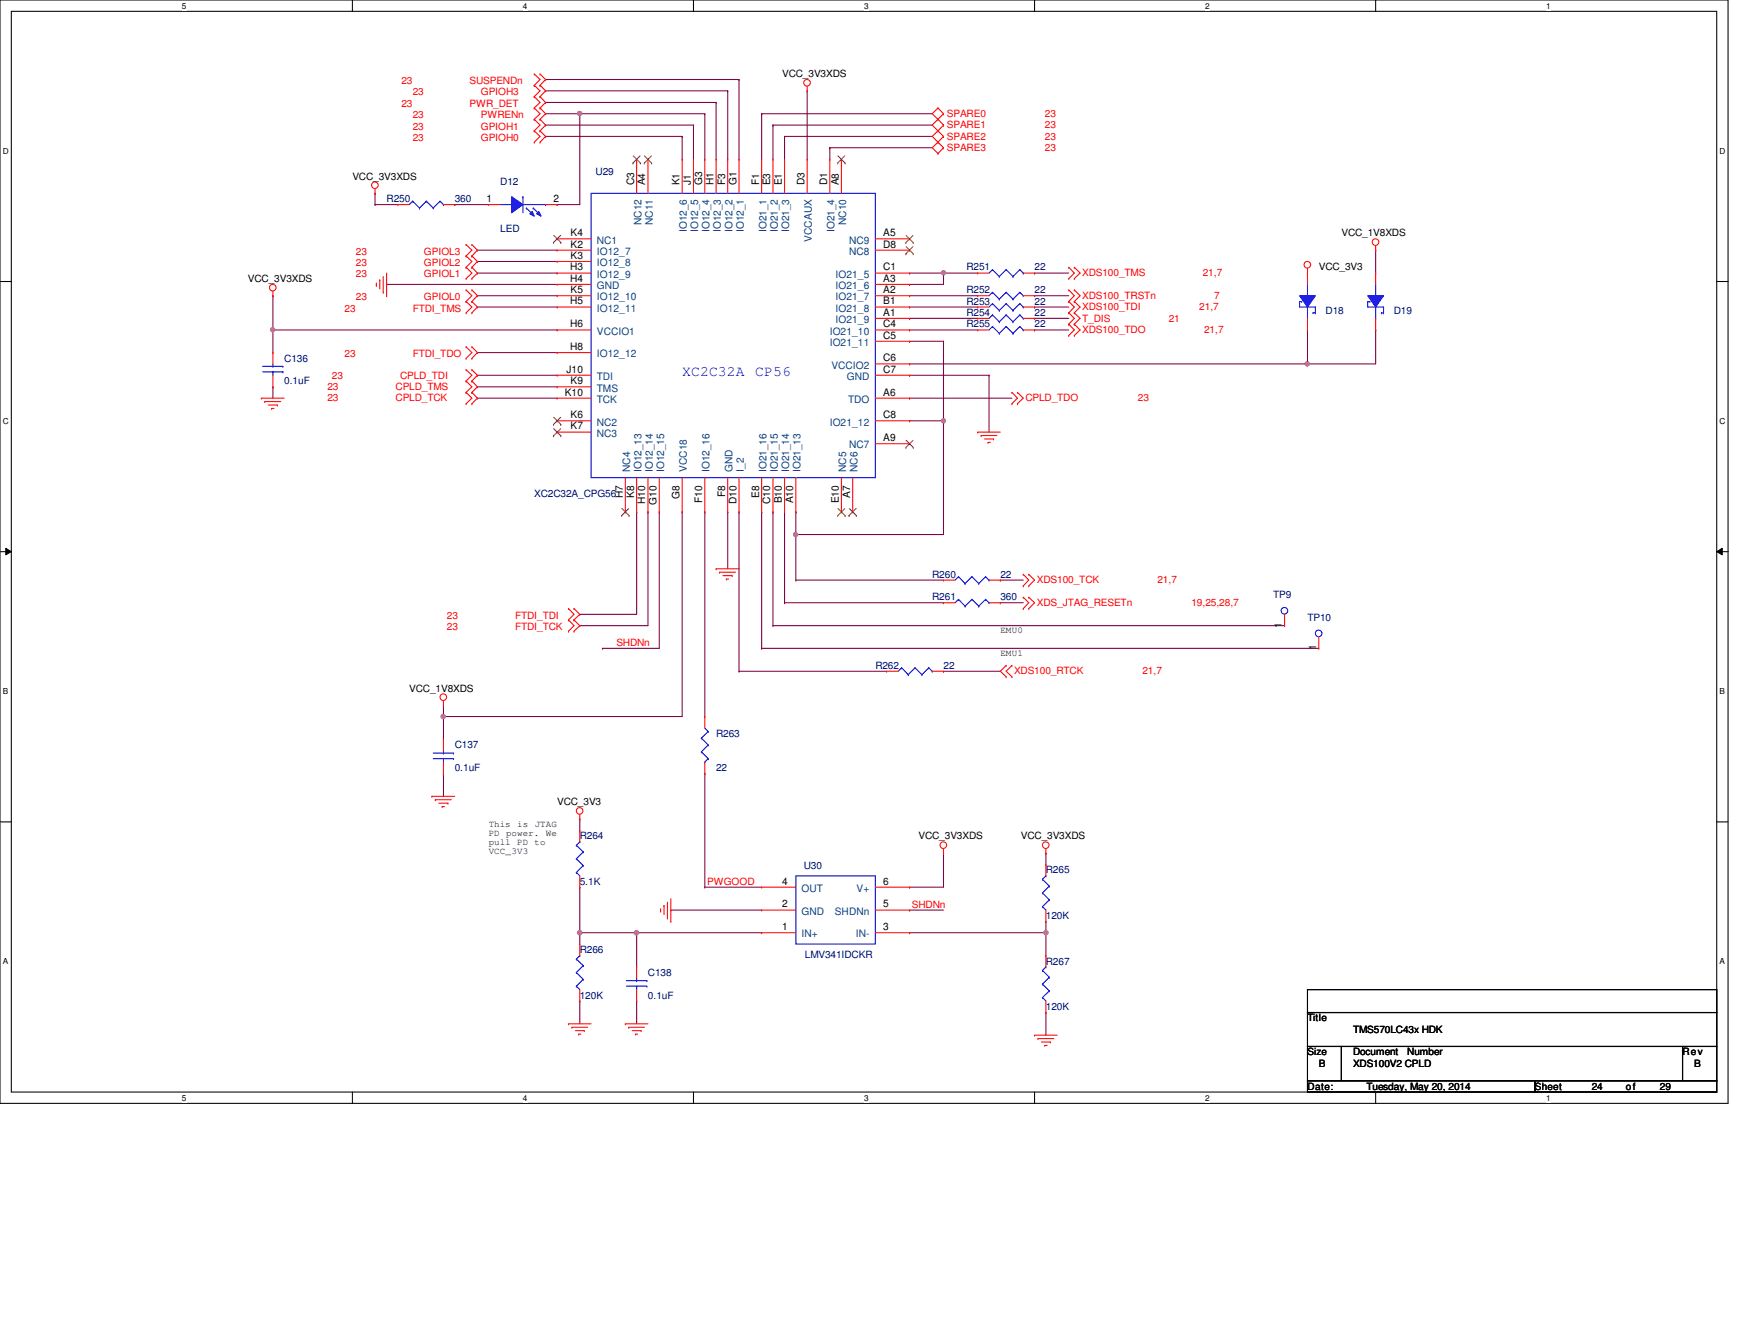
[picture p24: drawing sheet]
<svg xmlns="http://www.w3.org/2000/svg" width="279mm" height="216mm" viewBox="0 0 279 216" stroke-linecap="round" stroke-linejoin="round" font-family="sans-serif">
<defs><g id="words">
<g font-size="2.4" fill="#00f">
<text x="109.7" y="60.4">XC2C32A</text>
<text x="121.5" y="60.4">CP56</text>
</g>
<g font-size="1.7">
<text x="102" y="29.8" transform="rotate(-90 102 29.8)">C3</text>
<text x="103.8" y="29.8" transform="rotate(-90 103.8 29.8)">A4</text>
<text x="109.3" y="29.8" transform="rotate(-90 109.3 29.8)">K1</text>
<text x="111.1" y="29.8" transform="rotate(-90 111.1 29.8)">J1</text>
<text x="112.9" y="29.8" transform="rotate(-90 112.9 29.8)">G3</text>
<text x="114.8" y="29.8" transform="rotate(-90 114.8 29.8)">H1</text>
<text x="116.6" y="29.8" transform="rotate(-90 116.6 29.8)">F3</text>
<text x="118.4" y="29.8" transform="rotate(-90 118.4 29.8)">G1</text>
<text x="122.1" y="29.8" transform="rotate(-90 122.1 29.8)">F1</text>
<text x="123.9" y="29.8" transform="rotate(-90 123.9 29.8)">E3</text>
<text x="125.8" y="29.8" transform="rotate(-90 125.8 29.8)">E1</text>
<text x="129.4" y="29.8" transform="rotate(-90 129.4 29.8)">D3</text>
<text x="133.1" y="29.8" transform="rotate(-90 133.1 29.8)">D1</text>
<text x="134.9" y="29.8" transform="rotate(-90 134.9 29.8)">A8</text>
<text x="78.3" y="32.5">1</text>
<text x="89" y="32.5">2</text>
<text x="91.8" y="38">K4</text>
<text x="91.8" y="41.6">K3</text>
<text x="91.8" y="39.8">K2</text>
<text x="142.1" y="38">A5</text>
<text x="142.1" y="39.8">D8</text>
<text x="91.7" y="45.3">H4</text>
<text x="91.7" y="43.5">H3</text>
<text x="91.8" y="47.1">K5</text>
<text x="142.1" y="43.5">C1</text>
<text x="142.1" y="45.3">A3</text>
<text x="142.1" y="47.1">A2</text>
<text x="91.7" y="52.6">H6</text>
<text x="91.7" y="48.9">H5</text>
<text x="142.1" y="48.9">B1</text>
<text x="142.1" y="50.8">A1</text>
<text x="142.1" y="52.6">C4</text>
<text x="91.1" y="59.9">J10</text>
<text x="91.7" y="56.3">H8</text>
<text x="142.1" y="54.4">C5</text>
<text x="142.1" y="58.1">C6</text>
<text x="142.1" y="59.9">C7</text>
<text x="90.8" y="63.6">K10</text>
<text x="91.8" y="61.8">K9</text>
<text x="142.1" y="63.6">A6</text>
<text x="91.8" y="69">K7</text>
<text x="91.8" y="67.2">K6</text>
<text x="142.1" y="70.9">A9</text>
<text x="142.1" y="67.2">C8</text>
<text x="100.2" y="80.1" transform="rotate(-90 100.2 80.1)">H7</text>
<text x="102" y="80.1" transform="rotate(-90 102 80.1)">K8</text>
<text x="103.8" y="81" transform="rotate(-90 103.8 81)">H10</text>
<text x="105.6" y="81.1" transform="rotate(-90 105.6 81.1)">G10</text>
<text x="109.3" y="80.2" transform="rotate(-90 109.3 80.2)">G8</text>
<text x="112.9" y="80.9" transform="rotate(-90 112.9 80.9)">F10</text>
<text x="116.6" y="80" transform="rotate(-90 116.6 80)">F8</text>
<text x="118.4" y="81" transform="rotate(-90 118.4 81)">D10</text>
<text x="122.1" y="80.1" transform="rotate(-90 122.1 80.1)">E8</text>
<text x="123.9" y="81" transform="rotate(-90 123.9 81)">C10</text>
<text x="125.8" y="80.9" transform="rotate(-90 125.8 80.9)">B10</text>
<text x="127.6" y="80.9" transform="rotate(-90 127.6 80.9)">A10</text>
<text x="134.9" y="80.9" transform="rotate(-90 134.9 80.9)">E10</text>
<text x="136.7" y="80.1" transform="rotate(-90 136.7 80.1)">A7</text>
<text x="206.2" y="100.9" transform="rotate(-90 206.2 100.9)">1</text>
<text x="211.7" y="104.6" transform="rotate(-90 211.7 104.6)">1</text>
<text x="125.8" y="142.2">4</text>
<text x="142.1" y="142.2">6</text>
<text x="125.8" y="149.5">1</text>
<text x="125.8" y="145.9">2</text>
<text x="142.1" y="149.5">3</text>
<text x="142.1" y="145.9">5</text>
</g>
<g font-size="1.7" fill="#004080">
<text x="96" y="39.2">NC1</text>
<text x="96" y="41">IO12_7</text>
<text x="103.2" y="36.2" transform="rotate(-90 103.2 36.2)">NC12</text>
<text x="105" y="36.2" transform="rotate(-90 105 36.2)">NC11</text>
<text x="110.5" y="37.3" transform="rotate(-90 110.5 37.3)">IO12_6</text>
<text x="112.3" y="37.3" transform="rotate(-90 112.3 37.3)">IO12_5</text>
<text x="114.1" y="37.3" transform="rotate(-90 114.1 37.3)">IO12_4</text>
<text x="116" y="37.3" transform="rotate(-90 116 37.3)">IO12_3</text>
<text x="117.8" y="37.3" transform="rotate(-90 117.8 37.3)">IO12_2</text>
<text x="119.6" y="37.3" transform="rotate(-90 119.6 37.3)">IO12_1</text>
<text x="123.3" y="37.3" transform="rotate(-90 123.3 37.3)">IO21_1</text>
<text x="125.1" y="37.3" transform="rotate(-90 125.1 37.3)">IO21_2</text>
<text x="127" y="37.3" transform="rotate(-90 127 37.3)">IO21_3</text>
<text x="130.6" y="38.9" transform="rotate(-90 130.6 38.9)">VCCAUX</text>
<text x="134.2" y="37.3" transform="rotate(-90 134.2 37.3)">IO21_4</text>
<text x="136.1" y="36.2" transform="rotate(-90 136.1 36.2)">NC10</text>
<text x="136.6" y="39.2">NC9</text>
<text x="136.6" y="41">NC8</text>
<text x="96" y="46.5">GND</text>
<text x="96" y="44.7">IO12_9</text>
<text x="96" y="42.8">IO12_8</text>
<text x="134.4" y="44.7">IO21_5</text>
<text x="134.4" y="46.5">IO21_6</text>
<text x="96" y="53.8">VCCIO1</text>
<text x="96" y="50.1">IO12_11</text>
<text x="96" y="48.3">IO12_10</text>
<text x="133.5" y="53.8">IO21_10</text>
<text x="134.4" y="48.3">IO21_7</text>
<text x="134.4" y="50.1">IO21_8</text>
<text x="134.4" y="51.9">IO21_9</text>
<text x="96" y="57.4">IO12_12</text>
<text x="133.5" y="55.6">IO21_11</text>
<text x="133.7" y="59.3">VCCIO2</text>
<text x="96" y="64.8">TCK</text>
<text x="96" y="62.9">TMS</text>
<text x="96" y="61.1">TDI</text>
<text x="136.2" y="61.1">GND</text>
<text x="136.4" y="64.8">TDO</text>
<text x="96" y="70.2">NC3</text>
<text x="96" y="68.4">NC2</text>
<text x="133.5" y="68.4">IO21_12</text>
<text x="101.3" y="75.9" transform="rotate(-90 101.3 75.9)">NC4</text>
<text x="103.2" y="75.9" transform="rotate(-90 103.2 75.9)">IO12_13</text>
<text x="105" y="75.9" transform="rotate(-90 105 75.9)">IO12_14</text>
<text x="106.8" y="75.9" transform="rotate(-90 106.8 75.9)">IO12_15</text>
<text x="110.5" y="75.9" transform="rotate(-90 110.5 75.9)">VCC18</text>
<text x="114.1" y="75.9" transform="rotate(-90 114.1 75.9)">IO12_16</text>
<text x="117.8" y="75.9" transform="rotate(-90 117.8 75.9)">GND</text>
<text x="119.6" y="75.9" transform="rotate(-90 119.6 75.9)">I_2</text>
<text x="123.3" y="75.9" transform="rotate(-90 123.3 75.9)">IO21_16</text>
<text x="125.1" y="75.9" transform="rotate(-90 125.1 75.9)">IO21_15</text>
<text x="127" y="75.9" transform="rotate(-90 127 75.9)">IO21_14</text>
<text x="128.8" y="75.9" transform="rotate(-90 128.8 75.9)">IO21_13</text>
<text x="136.1" y="75.9" transform="rotate(-90 136.1 75.9)">NC5</text>
<text x="136.6" y="72.1">NC7</text>
<text x="137.9" y="75.9" transform="rotate(-90 137.9 75.9)">NC6</text>
<text x="128.9" y="143.4">OUT</text>
<text x="137.8" y="143.4">V+</text>
<text x="128.9" y="147.1">GND</text>
<text x="134.3" y="147.1">SHDNn</text>
<text x="128.9" y="150.7">IN+</text>
<text x="137.7" y="150.7">IN-</text>
</g>
<g font-size="1.6" fill="#f00">
<text x="64.6" y="17.1">23</text>
<text x="64.6" y="13.5">23</text>
<text x="66.4" y="15.3">23</text>
<text x="75.5" y="17.1">PWR_DET</text>
<text x="75.5" y="13.5">SUSPENDn</text>
<text x="77.3" y="15.3">GPIOH3</text>
<text x="66.4" y="20.8">23</text>
<text x="66.4" y="19">23</text>
<text x="66.4" y="22.6">23</text>
<text x="77.3" y="20.8">GPIOH1</text>
<text x="77.3" y="19">PWRENn</text>
<text x="77.3" y="22.6">GPIOH0</text>
<text x="152.3" y="18.8">SPARE0</text>
<text x="152.3" y="22.5">SPARE2</text>
<text x="152.3" y="20.6">SPARE1</text>
<text x="168.1" y="18.8">23</text>
<text x="168.1" y="22.5">23</text>
<text x="168.1" y="20.6">23</text>
<text x="152.3" y="24.3">SPARE3</text>
<text x="168.1" y="24.3">23</text>
<text x="57.2" y="40.9">23</text>
<text x="68.2" y="40.9">GPIOL3</text>
<text x="57.2" y="44.6">23</text>
<text x="57.2" y="42.8">23</text>
<text x="68.2" y="44.6">GPIOL1</text>
<text x="68.2" y="42.8">GPIOL2</text>
<text x="174.1" y="44.4">XDS100_TMS</text>
<text x="193.5" y="44.4">21,7</text>
<text x="55.4" y="50.1">23</text>
<text x="57.2" y="48.3">23</text>
<text x="66.4" y="50.1">FTDI_TMS</text>
<text x="68.2" y="48.3">GPIOL0</text>
<text x="174.1" y="53.6">XDS100_TDO</text>
<text x="174.1" y="48">XDS100_TRSTn</text>
<text x="174.1" y="51.7">T_DIS</text>
<text x="174.1" y="49.9">XDS100_TDI</text>
<text x="188" y="51.7">21</text>
<text x="192.9" y="49.9">21,7</text>
<text x="193.7" y="53.6">21,7</text>
<text x="195.3" y="48">7</text>
<text x="55.4" y="57.4">23</text>
<text x="66.4" y="57.4">FTDI_TDO</text>
<text x="52.7" y="62.7">23</text>
<text x="52.7" y="64.5">23</text>
<text x="53.4" y="60.9">23</text>
<text x="63.6" y="62.7">CPLD_TMS</text>
<text x="63.6" y="64.5">CPLD_TCK</text>
<text x="64.3" y="60.9">CPLD_TDI</text>
<text x="164.9" y="64.5">CPLD_TDO</text>
<text x="183" y="64.5">23</text>
<text x="166.8" y="93.8">XDS100_TCK</text>
<text x="186.2" y="93.8">21,7</text>
<text x="71.9" y="101.3">23</text>
<text x="71.9" y="99.4">23</text>
<text x="82.8" y="101.3">FTDI_TCK</text>
<text x="82.8" y="99.4">FTDI_TDI</text>
<text x="166.8" y="97.5">XDS_JTAG_RESETn</text>
<text x="191.6" y="97.5">19,25,28,7</text>
<text x="99.1" y="103.8">SHDNn</text>
<text x="163.1" y="108.4">XDS100_RTCK</text>
<text x="183.8" y="108.4">21,7</text>
<text x="113.7" y="142.2">PWGOOD</text>
<text x="146.7" y="145.9">SHDNn</text>
</g>
<g font-size="1.6">
<text x="125.8" y="12.4">VCC_3V3XDS</text>
<text x="56.7" y="28.9">VCC_3V3XDS</text>
<text x="215.8" y="38">VCC_1V8XDS</text>
<text x="39.9" y="45.3">VCC_3V3XDS</text>
<text x="212.1" y="43.5">VCC_3V3</text>
<text x="65.8" y="111.2">VCC_1V8XDS</text>
<text x="89.6" y="129.5">VCC_3V3</text>
<text x="147.7" y="134.9">VCC_3V3XDS</text>
<text x="164.2" y="134.9">VCC_3V3XDS</text>
<text x="210.3" y="164.2">Title</text>
<text x="217.6" y="166">TMS570LC43x HDK</text>
<text x="210.3" y="169.7">Size</text>
<text x="212.1" y="171.5">B</text>
<text x="217.6" y="169.7">Document</text>
<text x="217.6" y="171.5">XDS100V2 CPLD</text>
<text x="226.4" y="169.7">Number</text>
<text x="270.6" y="169.7">Rev</text>
<text x="272.5" y="171.5">B</text>
<text x="210.3" y="175.2">Date:</text>
<text x="219.8" y="175.2">Tuesday, May 20, 2014</text>
<text x="246.9" y="175.2">Sheet</text>
<text x="256" y="175.2">24</text>
<text x="261.5" y="175.2">of</text>
<text x="267" y="175.2">29</text>
</g>
<g font-size="1.6" fill="#000080">
<text x="80.5" y="29.8">D12</text>
<text x="95.8" y="28.2">U29</text>
<text x="62.2" y="32.5">R250</text>
<text x="73.2" y="32.5">360</text>
<text x="80.5" y="37.3">LED</text>
<text x="155.4" y="43.5">R251</text>
<text x="155.4" y="47.2">R252</text>
<text x="166.4" y="43.5">22</text>
<text x="166.4" y="47.2">22</text>
<text x="155.4" y="49">R253</text>
<text x="155.4" y="50.8">R254</text>
<text x="155.4" y="52.6">R255</text>
<text x="166.4" y="49">22</text>
<text x="166.4" y="50.8">22</text>
<text x="166.4" y="52.6">22</text>
<text x="213.2" y="50.5">D18</text>
<text x="224.2" y="50.5">D19</text>
<text x="45.7" y="58.1">C136</text>
<text x="45.7" y="61.8">0.1uF</text>
<text x="85.9" y="79.9">XC2C32A_CPG56</text>
<text x="149.9" y="92.9">R260</text>
<text x="160.9" y="92.9">22</text>
<text x="149.9" y="96.5">R261</text>
<text x="160.9" y="96.5">360</text>
<text x="204.8" y="96.2">TP9</text>
<text x="210.3" y="99.8">TP10</text>
<text x="140.8" y="107.5">R262</text>
<text x="151.8" y="107.5">22</text>
<text x="115.2" y="118.5">R263</text>
<text x="73.2" y="120.3">C137</text>
<text x="73.2" y="124">0.1uF</text>
<text x="115.2" y="124">22</text>
<text x="93.3" y="134.9">R264</text>
<text x="93.3" y="142.2">5.1K</text>
<text x="129.3" y="139.7">U30</text>
<text x="168.2" y="140.4">R265</text>
<text x="168.2" y="147.7">120K</text>
<text x="93.3" y="153.2">R266</text>
<text x="129.5" y="154">LMV341IDCKR</text>
<text x="168.2" y="155.1">R267</text>
<text x="93.3" y="160.5">120K</text>
<text x="104.2" y="156.9">C138</text>
<text x="104.2" y="160.5">0.1uF</text>
<text x="168.2" y="162.3">120K</text>
</g>
<g font-size="1.5">
<text x="160.9" y="101.8">EMU0</text>
<text x="160.9" y="105.5">EMU1</text>
<text x="78.6" y="132.9">This is</text>
<text x="78.6" y="134.4">PD power.</text>
<text x="78.6" y="135.8">pull PD to</text>
<text x="78.6" y="137.3">VCC_3V3</text>
<text x="86" y="132.9">JTAG</text>
<text x="87.8" y="134.4">We</text>
</g>
<g font-size="1.3">
<text x="29.3" y="1.4">5</text>
<text x="84.1" y="1.4">4</text>
<text x="139" y="1.4">3</text>
<text x="193.8" y="1.4">2</text>
<text x="248.7" y="1.4">1</text>
<text x=".5" y="24.7">D</text>
<text x="276.6" y="24.7">D</text>
<text x=".5" y="68.2">C</text>
<text x="276.6" y="68.2">C</text>
<text x=".5" y="111.6">B</text>
<text x="276.6" y="111.6">B</text>
<text x=".5" y="155">A</text>
<text x="276.6" y="155">A</text>
<text x="29.3" y="177">5</text>
<text x="84.1" y="177">4</text>
<text x="139" y="177">3</text>
<text x="193.8" y="177">2</text>
<text x="248.7" y="177">1</text>
</g>
</g></defs>
<path d="M0 0h278v177.4h-278zM1.8 1.8h274.3v173.8h-274.3z" fill="none" stroke="#000" stroke-width=".17"/>
<g fill="#fff">
<path d="M29.3 .2h.7v1.5h-.7z"/>
<path d="M29.3 175.8h.7v1.4h-.7z"/>
</g>
<path d="M56.7 0v1.8M56.7 175.6v1.8" fill="none" stroke="#000" stroke-width=".17"/>
<g fill="#fff">
<path d="M84.1 .2h.7v1.5h-.7z"/>
<path d="M84.1 175.8h.7v1.4h-.7z"/>
</g>
<path d="M111.5 0v1.8M111.5 175.6v1.8" fill="none" stroke="#000" stroke-width=".17"/>
<g fill="#fff">
<path d="M139 .2h.7v1.5h-.7z"/>
<path d="M139 175.8h.7v1.4h-.7z"/>
</g>
<path d="M166.4 0v1.8M166.4 175.6v1.8" fill="none" stroke="#000" stroke-width=".17"/>
<g fill="#fff">
<path d="M193.8 .2h.8v1.5h-.8z"/>
<path d="M193.8 175.8h.8v1.4h-.8z"/>
</g>
<path d="M221.3 0v1.8M221.3 175.6v1.8" fill="none" stroke="#000" stroke-width=".17"/>
<g fill="#fff">
<path d="M248.7 .2h.7v1.5h-.7z"/>
<path d="M248.7 175.8h.7v1.4h-.7z"/>
<path d="M.5 23.5h.9v1.5h-.9z"/>
<path d="M276.6 23.5h.9v1.5h-.9z"/>
<path d="M.5 67h.9v1.5h-.9z"/>
<path d="M276.6 67h.9v1.5h-.9z"/>
</g>
<path d="M0 45.3h1.8M276.1 45.3h1.9" fill="none" stroke="#000" stroke-width=".17"/>
<g fill="#fff">
<path d="M.5 110.4h.8v1.5h-.8z"/>
<path d="M276.6 110.4h.9v1.5h-.9z"/>
</g>
<path d="M0 88.7h1.8M276.1 88.7h1.9" fill="none" stroke="#000" stroke-width=".17"/>
<path d="M.9 88.1l.9 .6-.9 .5zM276.1 88.7l.9-.6v1.1z" fill="#000"/>
<path d="M.9 88.1l.9 .6-.9 .5zM276.1 88.7l.9-.6v1.1z" fill="none" stroke="#000" stroke-width=".16"/>
<g fill="#fff">
<path d="M.5 153.8h.8v1.5h-.8z"/>
<path d="M276.6 153.8h.8v1.5h-.8z"/>
</g>
<path d="M0 132.1h1.8M276.1 132.1h1.9" fill="none" stroke="#000" stroke-width=".17"/>
<g fill="none" stroke="#800040" stroke-width=".17">
<path d="M87.8 12.8h.1M87.8 14.6h.1M87.8 16.5h.1M87.8 12.8h31.1M87.8 14.6h29.3M87.8 16.5h27.4M93.3 18.3h.1M93.3 18.3h20.1M115.2 16.5h.1M115.2 16.5v9.1M117.1 14.6h.1M117.1 14.6v11"/>
<path d="M118.9 12.8h.1M118.9 12.8v12.8"/>
</g>
<circle cx="93.2" cy="18.2" r=".36" fill="#f0f"/>
<circle cx="93.2" cy="18.2" r=".36" fill="none" stroke="#f0f" stroke-width=".17"/>
<g fill="none" stroke="#800040" stroke-width=".17">
<path d="M93.3 18.3h.1M93.3 18.3v14.6M113.4 18.3h.1M113.4 18.3v7.3M122.5 18.3h.1M122.5 18.3v7.3M122.5 18.3h27.4M87.8 20.1h.1M87.8 21.9h.1M87.8 20.1h23.7M87.8 21.9h21.9M109.7 21.9h.1"/>
<path d="M109.7 21.9v3.7M111.5 20.1h.1M111.5 20.1v5.5M124.3 20.1h.1M124.3 20.1h25.6M124.3 20.1v5.5M126.2 21.9h.1M126.2 21.9h23.7M126.2 21.9v3.7M43.9 53h.1M43.9 53v3.7M146.3 54.9h.1"/>
<path d="M146.3 43.9h.1M146.3 47.5h.1M146.3 49.4h.1M146.3 51.2h.1M146.3 53h.1M146.3 45.7h.1M146.3 54.9h5.5M146.3 43.9h5.5M146.3 47.5h11M146.3 49.4h11M146.3 51.2h11M146.3 53h11"/>
<path d="M151.8 43.9h.1M151.8 43.9v1.8h-5.5M146.3 60.3h.1M146.3 60.3h12.8M93.3 98.8h.1M102.4 82.3h.1M102.4 82.3v16.5h-9.1M104.2 82.3h.1M104.2 82.3v18.3h-10.9M106 82.3h.1M106 82.3v21.9h-9.1M117.1 82.3h.1"/>
<path d="M117.1 82.3v9.1M118.9 82.3h.1M118.9 82.3v25.6M122.5 82.3h.1M122.5 82.3v21.9M124.3 82.3h.1M124.3 82.3v18.3M126.2 82.3h.1M126.2 96.9h.1M126.2 82.3v14.6M126.2 96.9h25.6M128 85.9h.1"/>
<path d="M128 85.9v7.4M93.3 100.6h.1M96.9 104.2h.1M118.9 107.9h.1M118.9 107.9h23.7M122.5 104.2h.1M122.5 104.2h89.6M124.3 100.6h.1M124.3 100.6h82.3"/>
</g>
<circle cx="43.9" cy="53" r=".34" fill="#f0f"/>
<circle cx="43.9" cy="53" r=".34" fill="none" stroke="#f0f" stroke-width=".17"/>
<path d="M60.3 31.1h.1M60.3 31.1v1.8M113.4 82.3h.1M113.4 82.3v32.9M71.3 115.2h.1M71.3 115.2v3.7M113.4 124.3h.1M113.4 124.3v18.3M93.3 142.6h.1M93.3 142.6v7.3" fill="none" stroke="#800040" stroke-width=".17"/>
<circle cx="93.2" cy="149.9" r=".36" fill="#f0f"/>
<circle cx="93.2" cy="149.9" r=".36" fill="none" stroke="#f0f" stroke-width=".17"/>
<path d="M71.3 115.2h.1M71.3 115.2h38.4" fill="none" stroke="#800040" stroke-width=".17"/>
<circle cx="71.3" cy="115.2" r=".34" fill="#f0f"/>
<circle cx="71.3" cy="115.2" r=".34" fill="none" stroke="#f0f" stroke-width=".17"/>
<g fill="none" stroke="#800040" stroke-width=".17">
<path d="M89.6 32.9h.1M89.6 32.9h3.7M109.7 82.3h.1M109.7 82.3v32.9M151.8 137.2h.1M151.8 137.2v5.4h-5.5M93.3 149.9h.1M93.3 149.9h29.2M102.4 149.9h.1M102.4 149.9v5.5M107.9 146.3h.1M107.9 146.3h14.6"/>
<path d="M113.4 142.6h.1M113.4 142.6h9.1M146.3 142.6h.1M146.3 146.3h.1M146.3 149.9h.1M146.3 149.9h21.9M146.3 146.3h5.5"/>
</g>
<circle cx="102.4" cy="149.9" r=".36" fill="#f0f"/>
<circle cx="102.4" cy="149.9" r=".36" fill="none" stroke="#f0f" stroke-width=".17"/>
<path d="M151.8 43.9h.1M151.8 43.9h5.5M166.4 43.9h.1M166.4 43.9h5.5M160.9 96.9h.1M160.9 93.3h.1M160.9 96.9h3.7M160.9 93.3h3.7M151.8 107.9h.1M151.8 107.9h9.1" fill="none" stroke="#800040" stroke-width=".17"/>
<circle cx="151.8" cy="43.9" r=".34" fill="#f0f"/>
<circle cx="151.8" cy="43.9" r=".34" fill="none" stroke="#f0f" stroke-width=".17"/>
<g fill="none" stroke="#800040" stroke-width=".17">
<path d="M60.3 32.9h.1M60.3 32.9h3.7M166.4 47.5h.1M166.4 49.4h.1M166.4 51.2h.1M166.4 53h.1M166.4 47.5h5.5M166.4 49.4h5.5M166.4 51.2h5.5M166.4 53h5.5M146.3 64h.1M146.3 64h16.5"/>
<path d="M168.2 137.2h.1M168.2 137.2v1.8M168.2 149.9h.1M168.2 149.9v3.7"/>
</g>
<circle cx="168.2" cy="149.9" r=".34" fill="#f0f"/>
<circle cx="168.2" cy="149.9" r=".34" fill="none" stroke="#f0f" stroke-width=".17"/>
<g fill="none" stroke="#800040" stroke-width=".17">
<path d="M73.2 32.9h.1M73.2 32.9h5.4M210.3 58.5h.1M210.3 58.5h11M43.9 62.2h.1M43.9 62.2v1.8M159.1 60.3h.1M159.1 60.3v9.2M71.3 124.3h.1M71.3 124.3v3.7M93.3 131.7h.1M93.3 131.7v1.8"/>
<path d="M93.3 149.9h.1M93.3 149.9v1.9M93.3 160.9h.1M93.3 160.9v3.7M102.4 160.9h.1M102.4 160.9v3.7M168.2 162.8h.1M168.2 162.8v3.6"/>
</g>
<circle cx="210.3" cy="58.5" r=".34" fill="#f0f"/>
<circle cx="210.3" cy="58.5" r=".34" fill="none" stroke="#f0f" stroke-width=".17"/>
<g fill="none" stroke="#800040" stroke-width=".17">
<path d="M87.8 18.3h.1M87.8 18.3h5.5M129.8 14.6h.1M129.8 14.6v11M133.5 23.7h.1M133.5 23.7v1.9M133.5 23.7h16.4M43.9 47.5h.1M43.9 53h.1M43.9 47.5v5.5M43.9 53h45.7M62.2 45.7h.1"/>
<path d="M62.2 45.7h27.4M76.8 56.7h.1M76.8 47.5h.1M76.8 49.4h.1M76.8 43.9h.1M76.8 40.2h.1M76.8 42h.1M76.8 56.7h12.8M76.8 47.5h12.8M76.8 49.4h12.8M76.8 43.9h12.8M76.8 40.2h12.8"/>
<path d="M76.8 42h12.8M146.3 58.5h.1M151.8 54.9h.1M151.8 54.9v12.7h-5.5M210.3 53h.1M210.3 53v5.5h-64M221.3 53h.1M221.3 40.2h.1M221.3 40.2v3.7M221.3 53v5.5M76.8 60.3h.1M76.8 62.2h.1"/>
<path d="M76.8 64h.1M76.8 60.3h12.8M76.8 62.2h12.8M76.8 64h12.8M146.3 67.6h.1M128 93.3h.1M128 85.9h.1M128 93.3h23.8M128 85.9h23.8M71.3 113.4h.1M71.3 113.4v1.8M168.2 148.1h.1"/>
<path d="M168.2 148.1v1.8"/>
</g>
<circle cx="128" cy="85.9" r=".34" fill="#f0f"/>
<circle cx="128" cy="85.9" r=".34" fill="none" stroke="#f0f" stroke-width=".17"/>
<path d="M151.8 67.6h.1M151.8 67.6v18.3" fill="none" stroke="#800040" stroke-width=".17"/>
<circle cx="151.8" cy="67.6" r=".34" fill="#f0f"/>
<circle cx="151.8" cy="67.6" r=".34" fill="none" stroke="#f0f" stroke-width=".17"/>
<path d="M128 82.3h.1M128 82.3v3.6" fill="none" stroke="#800040" stroke-width=".17"/>
<g fill="none" stroke="#f00" stroke-width=".17">
<path d="M85.9 15.5h.1M85.9 17.4h.1M85.9 19.2h.1M85.9 11.9h.1M85.9 13.7h.1M85.9 15.5l1 1-1 .9M85.9 19.2l1 .9-1 .9M85.9 17.4l1 .9-1 .9M85.9 11.9l1 .9-1 .9M85.9 13.7l1 .9-1 .9M86.9 15.5h.1M86.9 17.4h.1"/>
<path d="M86.9 19.2h.1M86.9 11.9h.1M86.9 13.7h.1M86.9 15.5l.9 1-.9 .9M86.9 19.2l.9 .9-.9 .9M86.9 17.4l.9 .9-.9 .9M86.9 11.9l.9 .9-.9 .9M86.9 13.7l.9 .9-.9 .9M129.8 14.6h.1M129.8 13.9v.7M150.9 17.4h.1M150.9 19.2h.1"/>
<path d="M150.9 17.4l-1 .9 1 .9M150.9 17.4l.9 .9M150.9 19.2l.9 .9M151.8 18.3h.1M151.8 18.3l-1.9 1.8 1.9 1.8M60.3 31.1h.1M60.3 30.4v.7M75 39.3h.1M75 39.3l.9 .9-.9 .9M75.9 39.3h.1M75.9 39.3l.9 .9-.9 .9M85.9 21h.1"/>
<path d="M85.9 22.9h.1M85.9 21l1 .9-1 1M86.9 21h.1M86.9 22.9h.1M86.9 21l.9 .9-.9 1M150.9 22.9h.1M150.9 24.7h.1M150.9 21h.1M150.9 22.9l-1 .8 1 1M150.9 21l-1 .9 1.9 1.8M151.8 23.7h.1M151.8 21.9h.1"/>
<path d="M151.8 20.1h.1M151.8 23.7l-.9 1M151.8 21.9l-.9 1M151.8 20.1l-.9 .9M221.3 39.5v.7M43.9 47.5h.1M43.9 46.8v.7M60.5 45.9h.1M60.5 45.5v.4M61.1 45h.1M61.1 45v1.4M61.6 47h.1"/>
<path d="M61.6 44.4v2.6M62.2 47.5h.1M62.2 43.9v3.6M75 46.6h.1M75 48.5h.1M75 59.4h.1M75 41.1h.1M75 50.3h.1M75 43h.1M75 44.8h.1M75 55.8h.1M75 57.6h.1"/>
<path d="M75 46.6l.9 .9-.9 1M75 59.4l.9 .9-.9 1M75 48.5l.9 .9-.9 .9M75 43l.9 .9-.9 .9M75 41.1l.9 .9-.9 1M75 55.8l.9 .9-.9 .9M75.9 46.6h.1M75.9 48.5h.1M75.9 59.4h.1M75.9 41.1h.1M75.9 50.3h.1M75.9 43h.1"/>
<path d="M75.9 44.8h.1M75.9 55.8h.1M75.9 57.6h.1M75.9 46.6l.9 .9-.9 1M75.9 59.4l.9 .9-.9 1M75.9 48.5l.9 .9-.9 .9M75.9 43l.9 .9-.9 .9M75.9 41.1l.9 .9-.9 1M75.9 55.8l.9 .9-.9 .9M171.9 44.8h.1M171.9 43h.1M171.9 53.9h.1"/>
<path d="M171.9 52.1h.1M171.9 48.5h.1M171.9 46.6h.1M171.9 50.3h.1M171.9 43l.9 .9-.9 .9M171.9 52.1l.9 .9-.9 .9M171.9 46.6l.9 .9-.9 1M171.9 50.3l.9 .9-.9 .9M171.9 48.5l.9 .9-.9 .9M172.8 44.8h.1M172.8 43h.1M172.8 53.9h.1"/>
<path d="M172.8 52.1h.1M172.8 48.5h.1M172.8 46.6h.1M172.8 50.3h.1M172.8 43l.9 .9-.9 .9M172.8 52.1l.9 .9-.9 .9M172.8 46.6l.9 .9-.9 1M172.8 50.3l.9 .9-.9 .9M172.8 48.5l.9 .9-.9 .9M210.3 43.9h.1M210.3 43.1v.8M221.3 40.2h.1"/>
<path d="M42 64h.1M42 64h3.7M42.6 64.6h.1M42.6 64.6h2.6M43.1 65.1h1.5M43.7 65.7h.1M43.7 65.7h.4M44.6 65.1h.1M75 61.3h.1M75 63.1h.1M75 64.9h.1M75 61.3l.9 .9-.9 .9"/>
<path d="M75 63.1l.9 .9-.9 .9M75.9 61.3h.1M75.9 63.1h.1M75.9 64.9h.1M75.9 61.3l.9 .9-.9 .9M75.9 63.1l.9 .9-.9 .9M157.3 69.5h.1M157.3 69.5h3.6M157.8 70h.1M157.8 70h2.6M158.4 70.6h1.4M158.9 71.1h.1"/>
<path d="M158.9 71.1h.4M159.8 70.6h.1M162.8 63.1h.1M162.8 64.9h.1M162.8 63.1l.9 .9-.9 .9M163.7 63.1h.1M163.7 64.9h.1M163.7 63.1l.9 .9-.9 .9M91.4 99.7h.1M91.4 97.8h.1M91.4 99.7l.9 .9-.9 .9M91.4 97.8l.9 1-.9 .9"/>
<path d="M92.3 99.7h.1M92.3 97.8h.1M92.3 99.7l1 .9-1 .9M92.3 97.8l1 1-1 .9M115.2 91.4h.1M115.2 91.4h3.7M115.7 92h.1M115.7 92h2.6M116.3 92.5h1.5M116.8 93.1h.1M116.8 93.1h.4M117.8 92.5h.1"/>
<path d="M164.6 97.8h.1M164.6 96h.1M164.6 94.2h.1M164.6 92.3h.1M164.6 96l.9 .9-.9 .9M164.6 92.3l.9 1-.9 .9M165.5 97.8h.1M165.5 96h.1M165.5 94.2h.1M165.5 92.3h.1M165.5 96l.9 .9-.9 .9M165.5 92.3l.9 1-.9 .9"/>
<path d="M71.3 113.4h.1M71.3 112.6v.8M91.4 101.5h.1M92.3 101.5h.1M161.8 107h.1M161.8 108.8h.1M161.8 107l-.9 .9 .9 .9M162.8 107h.1M162.8 108.8h.1M162.8 107l-1 .9 1 .9M69.5 128h.1M69.5 128h3.7"/>
<path d="M70 128.6h.1M70 128.6h2.6M70.6 129.1h1.5M71.1 129.7h.1M71.1 129.7h.4M72.1 129.1h.1M93.3 131.7h.1M93.3 130.9v.8M151.8 137.2h.1M151.8 136.4v.8M168.2 137.2h.1M168.2 136.4v.8"/>
<path d="M106.3 146.5h.1M106.3 146.1v.4M106.8 145.6h.1M106.8 145.6v1.4M107.4 147.6h.1M107.4 145v2.6M107.9 148.1h.1M107.9 144.5v3.6M91.4 164.6h.1M91.4 164.6h3.7M92 165.1h.1M92 165.1h2.5"/>
<path d="M92.5 165.7h1.5M93.1 166.2h.1M93.1 166.2h.3M94 165.7h.1M100.6 164.6h.1M100.6 164.6h3.6M101.1 165.1h.1M101.1 165.1h2.6M101.7 165.7h1.4M102.2 166.2h.1M102.2 166.2h.4M103.1 165.7h.1"/>
<path d="M166.4 166.4h.1M166.4 166.4h3.7M167 167h.1M167 167h2.5M167.5 167.5h1.5M168.1 168.1h.1M168.1 168.1h.3M169 167.5h.1"/>
<circle cx="129.8" cy="13.3" r=".54"/>
<circle cx="60.3" cy="29.8" r=".54"/>
<circle cx="221.2" cy="38.9" r=".54"/>
<circle cx="43.9" cy="46.2" r=".54"/>
<circle cx="210.3" cy="42.6" r=".54"/>
<circle cx="71.3" cy="112.1" r=".54"/>
<circle cx="93.2" cy="130.4" r=".54"/>
<circle cx="151.7" cy="135.9" r=".54"/>
<circle cx="168.2" cy="135.9" r=".54"/>
</g>
<path d="M210.3 159.1h65.8v3.7h-65.8zM210.3 162.8h65.8v5.4h-65.8zM210.3 168.2h5.5v5.5h-5.5zM210.3 173.7h36.6v1.9h-36.6zM215.8 168.2h54.8v5.5h-54.8zM246.9 173.7h29.2v1.9h-29.2zM270.6 168.2h5.5v5.5h-5.5z" fill="none" stroke="#000" stroke-width=".17"/>
<path d="M220 48.5h.1M220 48.5v.9h2.5M221.3 47.5h.1M221.3 51.2h.1M221.3 45.7v1.8M221.3 49.4v1.8M222.5 49.4h.1M222.5 50.3h.1M222.5 49.4v.9" fill="none" stroke="#00f" stroke-width=".17"/>
<path d="M220 47.5h2.5l-1.2 1.9z" fill-rule="evenodd" fill="#00f"/>
<g fill="none" stroke="#00f" stroke-width=".17">
<path d="M159.6 43.3h.1M159.6 43.3l-.5 .6M159.6 43.3l1.1 1.1M160.7 44.4h.1M161.8 43.3h.1M161.8 43.3l-1.1 1.1M161.8 43.3l1.1 1.1M162.9 44.4h.1M164 43.3h.1M164 43.3l-1.1 1.1M164 43.3l.6 .6M164.6 43.9h.1"/>
<path d="M209 48.5h.1M209 48.5v.9h2.6M210.3 47.5h.1M210.3 51.2h.1M210.3 45.7v1.8M210.3 49.4v1.8M211.6 49.4h.1M211.6 50.3h.1M211.6 49.4v.9M220 47.5h2.5l-1.2 1.9zM220 48.5h.3M220.3 48.5h.1"/>
<path d="M222.2 50.3h.1M222.2 50.3h.3M69.7 122h3.2M69.7 121.1h3.2M71.3 121.1h.1M71.3 122h.1M71.3 120.7v.4M71.3 122v.5M72.9 122h.1M72.9 121.1h.1M92.7 138h.1M92.7 135.9h.1"/>
<path d="M92.7 138l1.1 1.1M92.7 135.9l1.1 1M93.3 135.3h.1M93.3 135.3l-.6 .6M93.8 139.1h.1M93.8 136.9h.1M93.8 139.1l-1.1 1.2M93.8 136.9l-1.1 1.1M92.7 140.3h.1M92.7 140.3l.6 .5M100.8 158.5h3.3M100.8 157.6h3.3"/>
<path d="M102.4 157.6h.1M102.4 158.5h.1M102.4 157.3v.3M102.4 158.5v.6M104.1 158.5h.1M104.1 157.6h.1"/>
</g>
<g fill="none" stroke="#f00" stroke-width=".17">
<path d="M157.3 43.9h.1M157.3 43.9h1.8M164.6 43.9h1.8M166.4 43.9h.1M221.3 43.9h.1M221.3 53h.1M221.3 43.9v1.8M221.3 51.2v1.8M71.3 118.9h.1M71.3 118.9v1.8M71.3 124.3h.1M71.3 122.5v1.8"/>
<path d="M93.3 133.5h.1M93.3 133.5v1.8M93.3 142.6h.1M93.3 140.8v1.8M102.4 155.4h.1M102.4 155.4v1.9M102.4 159.1v1.8M102.4 160.9h.1"/>
</g>
<path d="M209 47.5h2.6l-1.3 1.9z" fill-rule="evenodd" fill="#00f"/>
<g fill="none" stroke="#00f" stroke-width=".17">
<path d="M80.5 32.9h1.8M82.3 32.9h.1M84.1 31.6h.1M84.1 31.6v2.6M84.1 32.9h3.7M87.8 32.9h.1M159.6 47h.1M159.6 48.8h.1M159.6 50.6h.1M159.6 52.5h.1M159.6 47l-.5 .5M159.6 47l1.1 1.1"/>
<path d="M159.6 48.8l-.5 .6M159.6 48.8l1.1 1.1M159.6 50.6l-.5 .6M159.6 50.6l1.1 1.1M159.6 52.5l-.5 .5M159.6 52.5l1.1 1.1M160.7 48.1h.1M160.7 49.9h.1M160.7 51.7h.1M160.7 53.6h.1M161.8 47h.1M161.8 48.8h.1"/>
<path d="M161.8 50.6h.1M161.8 52.5h.1M161.8 47l-1.1 1.1M161.8 47l1.1 1.1M161.8 48.8l-1.1 1.1M161.8 48.8l1.1 1.1M161.8 50.6l-1.1 1.1M161.8 50.6l1.1 1.1M161.8 52.5l-1.1 1.1M161.8 52.5l1.1 1.1M162.9 48.1h.1M162.9 49.9h.1"/>
<path d="M162.9 51.7h.1M162.9 53.6h.1M164 47h.1M164 48.8h.1M164 50.6h.1M164 52.5h.1M164 47l-1.1 1.1M164 47l.6 .5M164 48.8l-1.1 1.1M164 48.8l.6 .6M164 50.6l-1.1 1.1M164 50.6l.6 .6"/>
<path d="M164 52.5l-1.1 1.1M164 52.5l.6 .5M164.6 47.5h.1M164.6 49.4h.1M164.6 51.2h.1M164.6 53h.1M209 47.5h2.6l-1.3 1.9zM209 48.5h.4M209.4 48.5h.1M211.2 50.3h.1M211.2 50.3h.4M154.2 92.7h.1"/>
<path d="M154.2 92.7l-.6 .6M154.2 92.7l1 1.1M155.2 93.8h.1M156.3 92.7h.1M156.3 92.7l-1.1 1.1M156.3 92.7l1.1 1.1M157.4 93.8h.1M158.5 92.7h.1M158.5 92.7l-1.1 1.1M158.5 92.7l.6 .6M159.1 93.3h.1M112.8 118.7h.1"/>
<path d="M112.8 118.7l1.1 1.1M113.4 117.1l.5 .5M113.9 117.6h.1M113.9 119.8h.1M113.9 117.6l-1.1 1.1M113.9 119.8l-1.1 1.1M145 107.4h.1M145 107.4l-.5 .5M145 107.4l1.1 1.1M146.1 108.5h.1M147.2 107.4h.1M147.2 107.4l-1.1 1.1"/>
<path d="M147.2 107.4l1.1 1.1M148.3 108.5h.1M149.4 107.4h.1M149.4 107.4l-1.1 1.1M149.4 107.4l.5 .5M149.9 107.9h.1M112.8 120.9h.1M112.8 120.9l1.1 1.1M113.4 122.5h.1M113.9 122h.1M113.9 122l-.5 .5"/>
<circle cx="206.6" cy="98.2" r=".54"/>
</g>
<g fill="none" stroke="#f00" stroke-width=".17">
<path d="M157.3 47.5h.1M157.3 49.4h.1M157.3 51.2h.1M157.3 53h.1M157.3 47.5h1.8M157.3 49.4h1.8M157.3 51.2h1.8M157.3 53h1.8M164.6 47.5h1.8M164.6 49.4h1.8M164.6 51.2h1.8M164.6 53h1.8"/>
<path d="M166.4 47.5h.1M166.4 49.4h.1M166.4 51.2h.1M166.4 53h.1M210.3 43.9h.1M210.3 53h.1M210.3 43.9v1.8M210.3 51.2v1.8M151.8 93.3h.1M151.8 93.3h1.8M159.1 93.3h1.8M160.9 93.3h.1"/>
<path d="M206.6 98.8v1.8M113.4 115.2h.1M113.4 115.2v1.9M142.6 107.9h.1M142.6 107.9h1.9M149.9 107.9h1.9M151.8 107.9h.1M206.6 100.6h.1M113.4 124.3h.1M113.4 122.5v1.8"/>
</g>
<path d="M82.3 31.6l1.8 1.3-1.8 1.3z" fill-rule="evenodd" fill="#00f"/>
<path d="M82.3 31.6l1.8 1.3-1.8 1.3z" fill="none" stroke="#00f" stroke-width=".17"/>
<path d="M86.7 34l.3 .8-.7-.4z" fill-rule="evenodd" fill="#00f"/>
<path d="M86.7 34l.3 .8-.7-.4z" fill="none" stroke="#00f" stroke-width=".17"/>
<path d="M85.6 34l.3 .8-.7-.4z" fill-rule="evenodd" fill="#00f"/>
<g fill="none" stroke="#00f" stroke-width=".17">
<path d="M66.4 32.3h.1M66.4 32.3l-.6 .6M66.4 32.3l1.1 1.1M67.5 33.4h.1M68.6 32.3h.1M68.6 32.3l-1.1 1.1M68.6 32.3l1.1 1.1M69.7 33.4h.1M70.8 32.3h.1M70.8 32.3l-1.1 1.1M70.8 32.3l.5 .6M71.3 32.9h.1"/>
<path d="M84.7 33.4h.1M84.7 33.4l1.1 1.1M85.6 34l.3 .8-.7-.4zM85.8 33.4h.1M85.8 33.4l1.1 1.1M95.1 31.1h45.7v45.7h-45.7zM42.2 59.8h3.3M42.2 58.9h3.3M43.9 58.9h.1M43.9 59.8h.1M43.9 58.5v.4M43.9 59.8v.5"/>
<path d="M45.5 59.8h.1M45.5 58.9h.1M154.2 96.4h.1M154.2 96.4l-.6 .5M154.2 96.4l1 1.1M155.2 97.5h.1M156.3 96.4h.1M156.3 96.4l-1.1 1.1M156.3 96.4l1.1 1.1M157.4 97.5h.1M158.5 96.4h.1M158.5 96.4l-1.1 1.1"/>
<path d="M158.5 96.4l.6 .5M159.1 96.9h.1M92.7 158.5h.1M92.7 156.3h.1M92.7 154.2h.1M92.7 158.5l.6 .6M92.7 156.3l1.1 1.1M92.7 154.2l1.1 1M93.3 153.6h.1M93.3 153.6l-.6 .6M93.8 157.4h.1M93.8 155.2h.1"/>
<path d="M93.8 157.4l-1.1 1.1M93.8 155.2l-1.1 1.1M128 140.8h12.8v11h-12.8zM167.7 158.2h.1M167.7 156h.1M167.7 145.8h.1M167.7 143.6h.1M167.7 141.4h.1M167.7 158.2l1.1 1.1M167.7 156l1.1 1.1M167.7 145.8l.5 .5M167.7 143.6l1.1 1.1"/>
<path d="M167.7 141.4l1.1 1.1M168.2 155.4h.1M168.2 140.8h.1M168.2 155.4l-.5 .6M168.2 140.8l-.5 .6M168.8 159.3h.1M168.8 157.1h.1M168.8 144.7h.1M168.8 142.5h.1M168.8 159.3l-1.1 1.1M168.8 157.1l-1.1 1.1M168.8 144.7l-1.1 1.1"/>
<path d="M168.8 142.5l-1.1 1.1M167.7 160.4h.1M167.7 160.4l.5 .5"/>
<circle cx="212.1" cy="101.8" r=".54"/>
</g>
<g fill="none" stroke="#f00" stroke-width=".17">
<path d="M64 32.9h.1M64 32.9h1.8M71.3 32.9h1.9M73.2 32.9h.1M78.6 32.9h.1M78.6 32.9h1.9M87.8 32.9h1.8M89.6 32.9h.1M89.6 38.4h.1M89.6 38.4h5.5M102.4 25.6h.1M102.4 25.6v5.5"/>
<path d="M104.2 25.6h.1M104.2 25.6v5.5M109.7 25.6h.1M109.7 25.6v5.5M111.5 25.6h.1M111.5 25.6v5.5M113.4 25.6h.1M113.4 25.6v5.5M115.2 25.6h.1M115.2 25.6v5.5M117.1 25.6h.1M117.1 25.6v5.5"/>
<path d="M118.9 25.6h.1M118.9 25.6v5.5M122.5 25.6h.1M122.5 25.6v5.5M124.3 25.6h.1M124.3 25.6v5.5M126.2 25.6h.1M126.2 25.6v5.5M129.8 25.6h.1M129.8 25.6v5.5M133.5 25.6h.1M133.5 25.6v5.5"/>
<path d="M135.3 25.6h.1M135.3 25.6v5.5M140.8 38.4h5.5M146.3 38.4h.1M43.9 56.7h.1M43.9 56.7v1.8M89.6 56.7h.1M89.6 53h.1M89.6 49.4h.1M89.6 47.5h.1M89.6 45.7h.1M89.6 43.9h.1"/>
<path d="M89.6 42h.1M89.6 40.2h.1M89.6 40.2h5.5M89.6 43.9h5.5M89.6 45.7h5.5M89.6 47.5h5.5M89.6 49.4h5.5M89.6 53h5.5M89.6 56.7h5.5M89.6 42h5.5M140.8 40.2h5.5M140.8 43.9h5.5"/>
<path d="M140.8 45.7h5.5M140.8 47.5h5.5M140.8 49.4h5.5M140.8 51.2h5.5M140.8 53h5.5M140.8 54.9h5.5M140.8 58.5h5.5M146.3 40.2h.1M146.3 43.9h.1M146.3 45.7h.1M146.3 47.5h.1M146.3 49.4h.1"/>
<path d="M146.3 51.2h.1M146.3 53h.1M146.3 54.9h.1M146.3 58.5h.1M43.9 62.2h.1M43.9 60.3v1.9M89.6 69.5h.1M89.6 67.6h.1M89.6 64h.1M89.6 62.2h.1M89.6 60.3h.1M89.6 60.3h5.5"/>
<path d="M89.6 64h5.5M89.6 67.6h5.5M89.6 69.5h5.5M89.6 62.2h5.5M100.6 76.8v5.5M102.4 76.8v5.5M104.2 76.8v5.5M106 76.8v5.5M109.7 76.8v5.5M113.4 76.8v5.5M117.1 76.8v5.5M118.9 76.8v5.5"/>
<path d="M122.5 76.8v5.5M124.3 76.8v5.5M126.2 76.8v5.5M128 76.8v5.5M135.3 76.8v5.5M137.2 76.8v5.5M140.8 71.3h5.5M140.8 60.3h5.5M140.8 64h5.5M140.8 67.6h5.5M146.3 71.3h.1M146.3 60.3h.1"/>
<path d="M146.3 64h.1M146.3 67.6h.1M100.6 82.3h.1M102.4 82.3h.1M104.2 82.3h.1M106 82.3h.1M109.7 82.3h.1M113.4 82.3h.1M117.1 82.3h.1M118.9 82.3h.1M122.5 82.3h.1M124.3 82.3h.1"/>
<path d="M126.2 82.3h.1M128 82.3h.1M135.3 82.3h.1M137.2 82.3h.1M151.8 96.9h.1M151.8 96.9h1.8M159.1 96.9h1.8M160.9 96.9h.1M212.1 104.2h.1M212.1 102.4v1.8M168.2 139h.1M168.2 139v1.8"/>
<path d="M93.3 151.8h.1M93.3 151.8v1.8M93.3 159.1v1.8M122.5 149.9h.1M122.5 146.3h.1M122.5 142.6h.1M122.5 149.9h5.5M122.5 146.3h5.5M122.5 142.6h5.5M140.8 149.9h5.5M140.8 146.3h5.5M140.8 142.6h5.5"/>
<path d="M146.3 149.9h.1M146.3 146.3h.1M146.3 142.6h.1M168.2 153.6h.1M168.2 148.1h.1M168.2 146.3v1.8M168.2 153.6v1.8M93.3 160.9h.1M168.2 162.8h.1M168.2 160.9v1.9"/>
</g>
<g fill="none" stroke="#804000" stroke-width=".16">
<path d="M89 39h.1M89.1 37.8l1.1 1.2M90.2 37.8l-1.2 1.2M90.2 39h.1M101.8 26.2h.1M101.9 25.1l1.1 1.1M103 25.1l-1.2 1.1M103 26.2h.1M103.6 26.2h.1M103.7 25.1l1.1 1.1M104.8 25.1l-1.2 1.1M104.8 26.2h.1"/>
<path d="M134.7 26.2h.1M134.8 25.1l1.1 1.1M135.9 25.1l-1.2 1.1M135.9 26.2h.1M145.7 39h.1M145.8 37.8l1.1 1.2M145.8 39.7l1.1 1.1M146.9 37.8l-1.2 1.2M146.9 39.7l-1.2 1.1M146.9 39h.1M145.7 40.8h.1M146.9 40.8h.1"/>
<path d="M89 70.1h.1M89 68.2h.1M89.1 68.9l1.1 1.2M89.1 67.1l1.1 1.1M90.2 68.9l-1.2 1.2M90.2 67.1l-1.2 1.1M90.2 70.1h.1M90.2 68.2h.1M145.7 71.9h.1M145.8 70.8l1.1 1.1M146.9 70.8l-1.2 1.1M146.9 71.9h.1"/>
<path d="M100 82.9h.1M100 81.7l1.2 1.2M101.1 81.7l-1.1 1.2M101.2 82.9h.1M134.7 82.9h.1M134.8 81.7l1.1 1.2M135.9 81.7l-1.2 1.2M135.9 82.9h.1M136.6 82.9h.1M136.6 81.7l1.2 1.2M137.7 81.7l-1.1 1.2M137.8 82.9h.1"/>
</g>
<circle cx="93.2" cy="18.2" r=".36" fill="#f0f"/>
<circle cx="93.2" cy="18.2" r=".36" fill="none" stroke="#f0f" stroke-width=".17"/>
<circle cx="43.9" cy="53" r=".34" fill="#f0f"/>
<circle cx="43.9" cy="53" r=".34" fill="none" stroke="#f0f" stroke-width=".17"/>
<circle cx="93.2" cy="149.9" r=".36" fill="#f0f"/>
<circle cx="93.2" cy="149.9" r=".36" fill="none" stroke="#f0f" stroke-width=".17"/>
<circle cx="71.3" cy="115.2" r=".34" fill="#f0f"/>
<circle cx="71.3" cy="115.2" r=".34" fill="none" stroke="#f0f" stroke-width=".17"/>
<circle cx="102.4" cy="149.9" r=".36" fill="#f0f"/>
<circle cx="102.4" cy="149.9" r=".36" fill="none" stroke="#f0f" stroke-width=".17"/>
<circle cx="151.8" cy="43.9" r=".34" fill="#f0f"/>
<circle cx="151.8" cy="43.9" r=".34" fill="none" stroke="#f0f" stroke-width=".17"/>
<circle cx="168.2" cy="149.9" r=".34" fill="#f0f"/>
<circle cx="168.2" cy="149.9" r=".34" fill="none" stroke="#f0f" stroke-width=".17"/>
<circle cx="210.3" cy="58.5" r=".34" fill="#f0f"/>
<circle cx="210.3" cy="58.5" r=".34" fill="none" stroke="#f0f" stroke-width=".17"/>
<circle cx="128" cy="85.9" r=".34" fill="#f0f"/>
<circle cx="128" cy="85.9" r=".34" fill="none" stroke="#f0f" stroke-width=".17"/>
<circle cx="151.8" cy="67.6" r=".34" fill="#f0f"/>
<circle cx="151.8" cy="67.6" r=".34" fill="none" stroke="#f0f" stroke-width=".17"/>
<use href="#words"/>
</svg>
